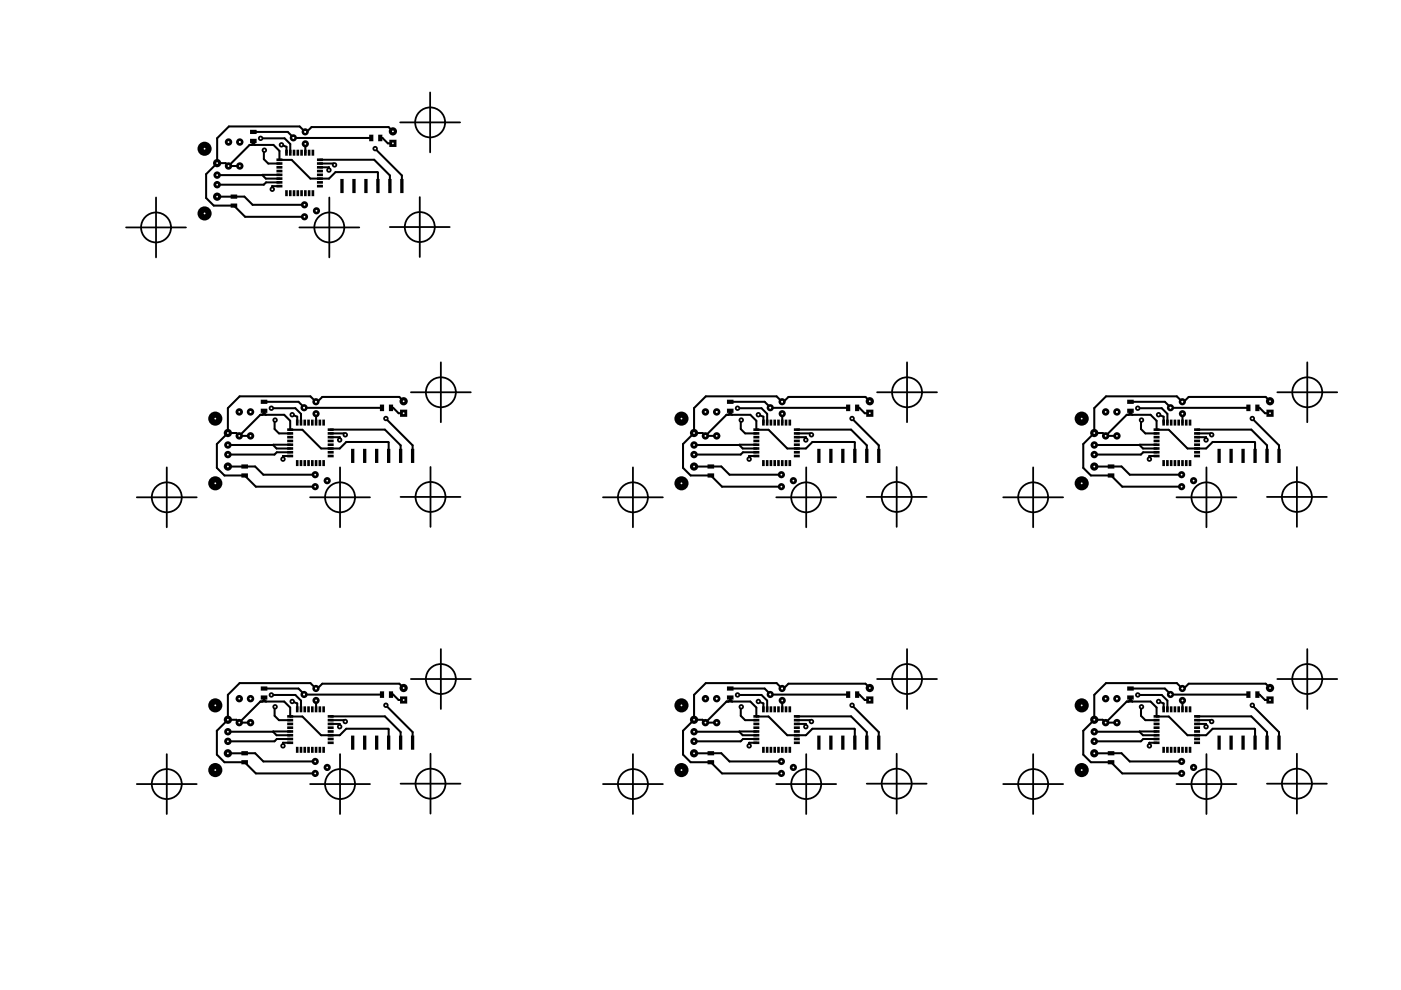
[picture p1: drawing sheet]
<svg xmlns="http://www.w3.org/2000/svg" width="297mm" height="210mm" viewBox="0 0 297 210" stroke-linecap="round" stroke-linejoin="round" font-family="sans-serif">
<g fill="none" stroke="#000" stroke-width=".38">
<path d="M91.2 19.6v12.7M84.8 26h12.7M26.7 48.2h12.7M33.1 41.9v12.7M63.5 48.2h12.7M69.8 41.9v12.7M82.7 48.1h12.7M89 41.8v12.7M93.5 76.8v12.7M192.3 76.8v12.7M277.2 76.8v12.7M35.4 99.1v12.7"/>
<path d="M72.1 99.1v12.7M87.1 83.2h12.7M91.3 99v12.7M134.2 99.1v12.7M170.9 99.1v12.7M186 83.2h12.7M190.1 99v12.7M219 99.1v12.7M255.8 99.1v12.7M270.8 83.2h12.7M275 99v12.7M29 105.4h12.7"/>
<path d="M65.7 105.4h12.7M84.9 105.4h12.7M127.8 105.4h12.7M164.6 105.4h12.7M183.8 105.4h12.7M212.7 105.4h12.7M249.4 105.4h12.7M268.6 105.4h12.7M93.5 137.6v12.7M192.3 137.6v12.7M277.2 137.6v12.7M35.4 159.9v12.7"/>
<path d="M72.1 159.9v12.7M87.1 144h12.7M91.3 159.8v12.7M134.2 159.9v12.7M170.9 159.9v12.7M186 144h12.7M190.1 159.8v12.7M219 159.9v12.7M255.8 159.9v12.7M270.8 144h12.7M275 159.8v12.7M29 166.2h12.7"/>
<path d="M65.7 166.2h12.7M84.9 166.2h12.7M127.8 166.2h12.7M164.6 166.2h12.7M183.8 166.2h12.7M212.7 166.2h12.7M249.4 166.2h12.7M268.6 166.2h12.7"/>
<circle cx="91.2" cy="26" r="3.2"/>
<circle cx="33.1" cy="48.2" r="3.2"/>
<circle cx="69.8" cy="48.2" r="3.2"/>
<circle cx="89" cy="48.1" r="3.2"/>
<circle cx="93.5" cy="83.2" r="3.2"/>
<circle cx="192.3" cy="83.2" r="3.2"/>
<circle cx="277.2" cy="83.2" r="3.2"/>
<circle cx="35.4" cy="105.4" r="3.2"/>
<circle cx="72.1" cy="105.4" r="3.2"/>
<circle cx="91.3" cy="105.4" r="3.2"/>
<circle cx="134.2" cy="105.4" r="3.2"/>
<circle cx="170.9" cy="105.4" r="3.2"/>
<circle cx="190.1" cy="105.4" r="3.2"/>
<circle cx="219" cy="105.4" r="3.2"/>
<circle cx="255.8" cy="105.4" r="3.2"/>
<circle cx="275" cy="105.4" r="3.2"/>
<circle cx="93.5" cy="144" r="3.2"/>
<circle cx="192.3" cy="144" r="3.2"/>
<circle cx="277.2" cy="144" r="3.2"/>
<circle cx="35.4" cy="166.2" r="3.2"/>
<circle cx="72.1" cy="166.2" r="3.2"/>
<circle cx="91.3" cy="166.2" r="3.2"/>
<circle cx="134.2" cy="166.2" r="3.2"/>
<circle cx="170.9" cy="166.2" r="3.2"/>
<circle cx="190.1" cy="166.2" r="3.2"/>
<circle cx="219" cy="166.2" r="3.2"/>
<circle cx="255.8" cy="166.2" r="3.2"/>
<circle cx="275" cy="166.2" r="3.2"/>
</g>
<g fill="#000">
<circle cx="43.4" cy="31.5" r="1.5"/>
<circle cx="46" cy="34.6" r=".88"/>
<circle cx="46" cy="39.2" r=".79"/>
<circle cx="46" cy="37.1" r=".79"/>
<circle cx="48.5" cy="30.1" r=".79"/>
<circle cx="48.5" cy="35.2" r=".79"/>
<circle cx="50.8" cy="30.1" r=".57"/>
<circle cx="50.8" cy="30.1" r=".79"/>
<circle cx="50.8" cy="35.2" r=".79"/>
<circle cx="55.3" cy="29.3" r=".57"/>
<circle cx="55.3" cy="29.3" r=".35"/>
<circle cx="56" cy="31.8" r=".57"/>
<circle cx="59.7" cy="30.7" r=".35"/>
<circle cx="59.7" cy="30.7" r=".57"/>
<circle cx="62.2" cy="29.2" r=".57"/>
<circle cx="62.2" cy="29.2" r=".76"/>
<circle cx="64.7" cy="28" r=".57"/>
<circle cx="64.7" cy="28" r=".76"/>
<circle cx="64.7" cy="30.5" r=".76"/>
<circle cx="69.7" cy="36.1" r=".57"/>
<circle cx="70.9" cy="35" r=".57"/>
<circle cx="79.5" cy="31.5" r=".57"/>
<circle cx="83.3" cy="27.9" r=".88"/>
<circle cx="43.4" cy="45.3" r="1.5"/>
<circle cx="46" cy="41.7" r=".88"/>
<circle cx="57.7" cy="40.1" r=".57"/>
<circle cx="64.6" cy="43.4" r=".76"/>
<circle cx="64.6" cy="46" r=".76"/>
<circle cx="67.1" cy="44.7" r=".76"/>
<circle cx="45.6" cy="88.8" r="1.5"/>
<circle cx="48.3" cy="94.3" r=".79"/>
<circle cx="48.3" cy="96.4" r=".79"/>
<circle cx="48.3" cy="98.9" r=".88"/>
<circle cx="48.3" cy="91.8" r=".88"/>
<circle cx="50.7" cy="92.4" r=".79"/>
<circle cx="50.7" cy="87.3" r=".79"/>
<circle cx="53.1" cy="87.3" r=".57"/>
<circle cx="53.1" cy="92.4" r=".79"/>
<circle cx="53.1" cy="87.3" r=".79"/>
<circle cx="57.5" cy="86.6" r=".57"/>
<circle cx="57.6" cy="86.6" r=".35"/>
<circle cx="58.3" cy="89.1" r=".57"/>
<circle cx="60" cy="97.3" r=".57"/>
<circle cx="62" cy="87.9" r=".57"/>
<circle cx="62" cy="87.9" r=".35"/>
<circle cx="64.5" cy="86.4" r=".57"/>
<circle cx="64.5" cy="86.4" r=".76"/>
<circle cx="67" cy="85.2" r=".76"/>
<circle cx="67" cy="85.2" r=".57"/>
<circle cx="67" cy="87.7" r=".76"/>
<circle cx="72" cy="93.3" r=".57"/>
<circle cx="73.2" cy="92.2" r=".57"/>
<circle cx="81.8" cy="88.7" r=".57"/>
<circle cx="85.6" cy="85.1" r=".88"/>
<circle cx="144.5" cy="88.8" r="1.5"/>
<circle cx="147.2" cy="98.9" r=".88"/>
<circle cx="147.2" cy="91.8" r=".88"/>
<circle cx="147.2" cy="94.3" r=".79"/>
<circle cx="147.2" cy="96.4" r=".79"/>
<circle cx="149.6" cy="87.3" r=".79"/>
<circle cx="149.6" cy="92.4" r=".79"/>
<circle cx="152" cy="87.3" r=".57"/>
<circle cx="152" cy="87.3" r=".79"/>
<circle cx="152" cy="92.4" r=".79"/>
<circle cx="156.4" cy="86.6" r=".57"/>
<circle cx="156.4" cy="86.6" r=".35"/>
<circle cx="157.2" cy="89.1" r=".57"/>
<circle cx="158.8" cy="97.3" r=".57"/>
<circle cx="160.8" cy="87.9" r=".35"/>
<circle cx="160.8" cy="87.9" r=".57"/>
<circle cx="163.3" cy="86.4" r=".57"/>
<circle cx="163.3" cy="86.4" r=".76"/>
<circle cx="165.8" cy="85.2" r=".57"/>
<circle cx="165.8" cy="85.2" r=".76"/>
<circle cx="165.8" cy="87.7" r=".76"/>
<circle cx="170.9" cy="93.3" r=".57"/>
<circle cx="172" cy="92.2" r=".57"/>
<circle cx="180.7" cy="88.7" r=".57"/>
<circle cx="184.4" cy="85.1" r=".88"/>
<circle cx="229.3" cy="88.8" r="1.5"/>
<circle cx="232" cy="98.9" r=".88"/>
<circle cx="232" cy="91.8" r=".88"/>
<circle cx="232" cy="94.3" r=".79"/>
<circle cx="232" cy="96.4" r=".79"/>
<circle cx="234.4" cy="92.4" r=".79"/>
<circle cx="234.4" cy="87.3" r=".79"/>
<circle cx="236.8" cy="87.3" r=".57"/>
<circle cx="236.8" cy="87.3" r=".79"/>
<circle cx="236.8" cy="92.4" r=".79"/>
<circle cx="241.2" cy="86.6" r=".57"/>
<circle cx="241.3" cy="86.6" r=".35"/>
<circle cx="242" cy="89.1" r=".57"/>
<circle cx="243.7" cy="97.3" r=".57"/>
<circle cx="245.6" cy="87.9" r=".35"/>
<circle cx="245.6" cy="87.9" r=".57"/>
<circle cx="248.2" cy="86.4" r=".57"/>
<circle cx="248.2" cy="86.4" r=".76"/>
<circle cx="250.7" cy="85.2" r=".57"/>
<circle cx="250.7" cy="85.2" r=".76"/>
<circle cx="250.7" cy="87.7" r=".76"/>
<circle cx="255.7" cy="93.3" r=".57"/>
<circle cx="256.9" cy="92.2" r=".57"/>
<circle cx="265.5" cy="88.7" r=".57"/>
<circle cx="269.3" cy="85.1" r=".88"/>
<circle cx="45.6" cy="102.5" r="1.5"/>
<circle cx="66.8" cy="100.6" r=".76"/>
<circle cx="66.8" cy="103.2" r=".76"/>
<circle cx="69.4" cy="101.9" r=".76"/>
<circle cx="144.5" cy="102.5" r="1.5"/>
<circle cx="165.7" cy="100.6" r=".76"/>
<circle cx="165.7" cy="103.2" r=".76"/>
<circle cx="168.2" cy="101.9" r=".76"/>
<circle cx="229.3" cy="102.5" r="1.5"/>
<circle cx="250.5" cy="100.6" r=".76"/>
<circle cx="250.5" cy="103.2" r=".76"/>
<circle cx="253.1" cy="101.9" r=".76"/>
<circle cx="45.6" cy="149.6" r="1.5"/>
<circle cx="48.3" cy="155.1" r=".79"/>
<circle cx="48.3" cy="157.2" r=".79"/>
<circle cx="48.3" cy="159.7" r=".88"/>
<circle cx="48.3" cy="152.6" r=".88"/>
<circle cx="50.7" cy="148.1" r=".79"/>
<circle cx="50.7" cy="153.2" r=".79"/>
<circle cx="53.1" cy="148.1" r=".79"/>
<circle cx="53.1" cy="153.2" r=".79"/>
<circle cx="53.1" cy="148.1" r=".57"/>
<circle cx="57.5" cy="147.3" r=".57"/>
<circle cx="57.6" cy="147.3" r=".35"/>
<circle cx="58.3" cy="149.9" r=".57"/>
<circle cx="60" cy="158.1" r=".57"/>
<circle cx="62" cy="148.7" r=".57"/>
<circle cx="62" cy="148.7" r=".35"/>
<circle cx="64.5" cy="147.2" r=".57"/>
<circle cx="64.5" cy="147.2" r=".76"/>
<circle cx="67" cy="146" r=".57"/>
<circle cx="67" cy="146" r=".76"/>
<circle cx="67" cy="148.5" r=".76"/>
<circle cx="72" cy="154.1" r=".57"/>
<circle cx="73.2" cy="153" r=".57"/>
<circle cx="81.8" cy="149.5" r=".57"/>
<circle cx="85.6" cy="145.9" r=".88"/>
<circle cx="144.5" cy="149.6" r="1.5"/>
<circle cx="147.2" cy="159.7" r=".88"/>
<circle cx="147.2" cy="152.6" r=".88"/>
<circle cx="147.2" cy="155.1" r=".79"/>
<circle cx="147.2" cy="157.2" r=".79"/>
<circle cx="149.6" cy="153.2" r=".79"/>
<circle cx="149.6" cy="148.1" r=".79"/>
<circle cx="152" cy="148.1" r=".79"/>
<circle cx="152" cy="153.2" r=".79"/>
<circle cx="152" cy="148.1" r=".57"/>
<circle cx="156.4" cy="147.3" r=".57"/>
<circle cx="156.4" cy="147.3" r=".35"/>
<circle cx="157.2" cy="149.9" r=".57"/>
<circle cx="158.8" cy="158.1" r=".57"/>
<circle cx="160.8" cy="148.7" r=".35"/>
<circle cx="160.8" cy="148.7" r=".57"/>
<circle cx="163.3" cy="147.2" r=".57"/>
<circle cx="163.3" cy="147.2" r=".76"/>
<circle cx="165.8" cy="146" r=".57"/>
<circle cx="165.8" cy="146" r=".76"/>
<circle cx="165.8" cy="148.5" r=".76"/>
<circle cx="170.9" cy="154.1" r=".57"/>
<circle cx="172" cy="153" r=".57"/>
<circle cx="180.7" cy="149.5" r=".57"/>
<circle cx="184.4" cy="145.9" r=".88"/>
<circle cx="229.3" cy="149.6" r="1.5"/>
<circle cx="232" cy="159.7" r=".88"/>
<circle cx="232" cy="152.6" r=".88"/>
<circle cx="232" cy="155.1" r=".79"/>
<circle cx="232" cy="157.2" r=".79"/>
<circle cx="234.4" cy="153.2" r=".79"/>
<circle cx="234.4" cy="148.1" r=".79"/>
<circle cx="236.8" cy="148.1" r=".79"/>
<circle cx="236.8" cy="153.2" r=".79"/>
<circle cx="236.8" cy="148.1" r=".57"/>
<circle cx="241.2" cy="147.3" r=".57"/>
<circle cx="241.3" cy="147.3" r=".35"/>
<circle cx="242" cy="149.9" r=".57"/>
<circle cx="243.7" cy="158.1" r=".57"/>
<circle cx="245.6" cy="148.7" r=".35"/>
<circle cx="245.6" cy="148.7" r=".57"/>
<circle cx="248.2" cy="147.2" r=".57"/>
<circle cx="248.2" cy="147.2" r=".76"/>
<circle cx="250.7" cy="146" r=".57"/>
<circle cx="250.7" cy="146" r=".76"/>
<circle cx="250.7" cy="148.5" r=".76"/>
<circle cx="255.7" cy="154.1" r=".57"/>
<circle cx="256.9" cy="153" r=".57"/>
<circle cx="265.5" cy="149.5" r=".57"/>
<circle cx="269.3" cy="145.9" r=".88"/>
<circle cx="45.6" cy="163.3" r="1.5"/>
<circle cx="66.8" cy="161.4" r=".76"/>
<circle cx="66.8" cy="164" r=".76"/>
<circle cx="69.4" cy="162.7" r=".76"/>
<circle cx="144.5" cy="163.3" r="1.5"/>
<circle cx="165.7" cy="164" r=".76"/>
<circle cx="165.7" cy="161.4" r=".76"/>
<circle cx="168.2" cy="162.7" r=".76"/>
<circle cx="229.3" cy="163.3" r="1.5"/>
<circle cx="250.5" cy="161.4" r=".76"/>
<circle cx="250.5" cy="164" r=".76"/>
<circle cx="253.1" cy="162.7" r=".76"/>
</g>
<g fill="none" stroke="#000" stroke-width=".56">
<path d="M58.6 39.5h1.3M58.6 38.7h1.3M58.6 37.9h1.3M58.6 37.1h1.3M58.6 36.3h1.3M58.6 35.5h1.3M58.6 34.7h1.3M58.6 33.9h1.3M67.2 39.5h1.3M67.2 38.7h1.3M67.2 37.9h1.3M67.2 37.1h1.3"/>
<path d="M67.2 36.3h1.3M67.2 35.5h1.3M67.2 34.7h1.3M67.2 33.9h1.3M60.9 96.7h1.3M60.9 95.9h1.3M60.9 95.1h1.3M60.9 94.3h1.3M60.9 93.5h1.3M60.9 92.7h1.3M60.9 91.9h1.3M60.9 91.1h1.3"/>
<path d="M69.5 96.7h1.2M69.5 95.9h1.2M69.5 95.1h1.2M69.5 94.3h1.2M69.5 93.5h1.2M69.5 92.7h1.2M69.5 91.9h1.2M69.5 91.1h1.2M159.7 96.7h1.3M159.7 95.9h1.3M159.7 95.1h1.3M159.7 94.3h1.3"/>
<path d="M159.7 93.5h1.3M159.7 92.7h1.3M159.7 91.9h1.3M159.7 91.1h1.3M168.3 96.7h1.3M168.3 95.9h1.3M168.3 95.1h1.3M168.3 94.3h1.3M168.3 93.5h1.3M168.3 92.7h1.3M168.3 91.9h1.3M168.3 91.1h1.3"/>
<path d="M244.6 96.7h1.3M244.6 95.9h1.3M244.6 95.1h1.3M244.6 94.3h1.3M244.6 93.5h1.3M244.6 92.7h1.3M244.6 91.9h1.3M244.6 91.1h1.3M253.2 96.7h1.2M253.2 95.9h1.2M253.2 95.1h1.2M253.2 94.3h1.2"/>
<path d="M253.2 93.5h1.2M253.2 92.7h1.2M253.2 91.9h1.2M253.2 91.1h1.2M60.9 157.5h1.3M60.9 156.7h1.3M60.9 155.9h1.3M60.9 155.1h1.3M60.9 154.3h1.3M60.9 153.5h1.3M60.9 152.7h1.3M60.9 151.9h1.3"/>
<path d="M69.5 157.5h1.2M69.5 156.7h1.2M69.5 155.9h1.2M69.5 155.1h1.2M69.5 154.3h1.2M69.5 153.5h1.2M69.5 152.7h1.2M69.5 151.9h1.2M159.7 157.5h1.3M159.7 156.7h1.3M159.7 155.9h1.3M159.7 155.1h1.3"/>
<path d="M159.7 154.3h1.3M159.7 153.5h1.3M159.7 152.7h1.3M159.7 151.9h1.3M168.3 157.5h1.3M168.3 156.7h1.3M168.3 155.9h1.3M168.3 155.1h1.3M168.3 154.3h1.3M168.3 153.5h1.3M168.3 152.7h1.3M168.3 151.9h1.3"/>
<path d="M244.6 157.5h1.3M244.6 156.7h1.3M244.6 155.9h1.3M244.6 155.1h1.3M244.6 154.3h1.3M244.6 153.5h1.3M244.6 152.7h1.3M244.6 151.9h1.3M253.2 157.5h1.2M253.2 156.7h1.2M253.2 155.9h1.2M253.2 155.1h1.2"/>
<path d="M253.2 154.3h1.2M253.2 153.5h1.2M253.2 152.7h1.2M253.2 151.9h1.2"/>
</g>
<g fill="none" stroke="#000" stroke-width="1.3" stroke-linecap="butt">
<path d="M60.5 32.4h.5M61.3 32.4h.5M62.1 32.4h.5M62.9 32.4h.5M63.7 32.4h.5M64.5 32.4h.5M65.3 32.4h.5M66.1 32.4h.5M60.5 41h.5M61.3 41h.5M62.1 41h.5M62.9 41h.5"/>
<path d="M63.7 41h.5M64.5 41h.5M65.3 41h.5M66.1 41h.5M62.7 89.6h.6M62.7 98.2h.6M63.5 89.6h.6M63.5 98.2h.6M64.3 89.6h.6M64.3 98.2h.6M65.1 89.6h.6M65.1 98.2h.6"/>
<path d="M65.9 89.6h.6M65.9 98.2h.6M66.7 89.6h.6M66.7 98.2h.6M67.5 89.6h.6M67.5 98.2h.6M68.3 89.6h.6M68.3 98.2h.6M161.6 89.6h.5M161.6 98.2h.5M162.4 89.6h.5M162.4 98.2h.5"/>
<path d="M163.2 89.6h.5M163.2 98.2h.5M164 89.6h.5M164 98.2h.5M164.8 89.6h.5M164.8 98.2h.5M165.6 89.6h.5M165.6 98.2h.5M166.4 89.6h.5M166.4 98.2h.5M167.2 89.6h.5M167.2 98.2h.5"/>
<path d="M246.4 89.6h.6M246.4 98.2h.6M247.2 89.6h.6M247.2 98.2h.6M248 89.6h.6M248 98.2h.6M248.8 89.6h.6M248.8 98.2h.6M249.6 89.6h.6M249.6 98.2h.6M250.4 89.6h.6M250.4 98.2h.6"/>
<path d="M251.2 89.6h.6M251.2 98.2h.6M252 89.6h.6M252 98.2h.6M62.7 150.4h.6M62.7 159h.6M63.5 150.4h.6M63.5 159h.6M64.3 150.4h.6M64.3 159h.6M65.1 150.4h.6M65.1 159h.6"/>
<path d="M65.9 150.4h.6M65.9 159h.6M66.7 150.4h.6M66.7 159h.6M67.5 150.4h.6M67.5 159h.6M68.3 150.4h.6M68.3 159h.6M161.6 150.4h.5M161.6 159h.5M162.4 150.4h.5M162.4 159h.5"/>
<path d="M163.2 150.4h.5M163.2 159h.5M164 150.4h.5M164 159h.5M164.8 150.4h.5M164.8 159h.5M165.6 150.4h.5M165.6 159h.5M166.4 150.4h.5M166.4 159h.5M167.2 150.4h.5M167.2 159h.5"/>
<path d="M246.4 150.4h.6M246.4 159h.6M247.2 150.4h.6M247.2 159h.6M248 150.4h.6M248 159h.6M248.8 150.4h.6M248.8 159h.6M249.6 150.4h.6M249.6 159h.6M250.4 150.4h.6M250.4 159h.6"/>
<path d="M251.2 150.4h.6M251.2 159h.6M252 150.4h.6M252 159h.6"/>
</g>
<path d="M83.3 29.6v1.6M85.6 86.9v1.5M184.4 86.9v1.5M269.3 86.9v1.5M85.6 147.7v1.5M184.4 147.7v1.5M269.3 147.7v1.5" fill="none" stroke="#000" stroke-width="1.5" stroke-linecap="butt"/>
<g fill="none" stroke="#000" stroke-width="1.4" stroke-linecap="butt">
<path d="M53.7 27.5v.9M53.7 29.4v.9M78.3 29.3h.9M80.2 29.3h.9M49.6 41.2v.9M49.6 43.1v.9M51.9 98.5v.9M56 84.7v.9M56 86.7v.8M80.5 86.5h.9M82.5 86.5h.8M150.7 98.5v.9"/>
<path d="M154.8 84.7v.9M154.8 86.7v.8M179.4 86.5h.9M181.3 86.5h.9M235.6 98.5v.9M239.7 84.7v.9M239.7 86.7v.8M264.2 86.5h.9M266.1 86.5h.9M51.9 100.4v.9M150.7 100.4v.9M235.6 100.4v.9"/>
<path d="M51.9 159.3v.8M56 145.5v.9M56 147.4v.9M80.5 147.3h.9M82.5 147.3h.8M150.7 159.3v.8M154.8 145.5v.9M154.8 147.4v.9M179.4 147.3h.9M181.3 147.3h.9M235.6 159.3v.8M239.7 145.5v.9"/>
<path d="M239.7 147.4v.9M264.2 147.3h.9M266.1 147.3h.9M51.9 161.2v.9M150.7 161.2v.9M235.6 161.2v.9"/>
</g>
<g fill="none" stroke="#000" stroke-width="3" stroke-linecap="butt">
<path d="M72.2 39.4h.7M74.7 39.4h.7M77.2 39.4h.7M79.8 39.4h.7M82.3 39.4h.7M84.9 39.4h.7M74.4 96.7h.7M77 96.7h.7M79.5 96.7h.7M82.1 96.7h.7M84.6 96.7h.7M87.1 96.7h.7"/>
<path d="M173.3 96.7h.7M175.8 96.7h.7M178.3 96.7h.7M180.9 96.7h.7M183.4 96.7h.7M186 96.7h.7M258.1 96.7h.7M260.7 96.7h.7M263.2 96.7h.7M265.7 96.7h.7M268.3 96.7h.7M270.8 96.7h.7"/>
<path d="M74.4 157.5h.7M77 157.5h.7M79.5 157.5h.7M82.1 157.5h.7M84.6 157.5h.7M87.1 157.5h.7M173.3 157.5h.7M175.8 157.5h.7M178.3 157.5h.7M180.9 157.5h.7M183.4 157.5h.7M186 157.5h.7"/>
<path d="M258.1 157.5h.7M260.7 157.5h.7M263.2 157.5h.7M265.7 157.5h.7M268.3 157.5h.7M270.8 157.5h.7"/>
</g>
<g fill="none" stroke="#000" stroke-width=".43">
<path d="M46 34.6h1.8l.7 .6M46 34.6l-2.3 2.3v5.1l1.6 1.6h4.3l2.4 2.4h12.6M46 37.1h9.6M48.5 35.2l4.4-4.5h5.1l1.2 1.3 .1 1.9h2.5l4 4h4l1.3-1.4h8.9l.1 2.9M48.5 35.2h2.3M53.7 30.3l-.4 .4M53.7 29.9v.4M53.7 30.3l.4 .4M53.7 28h7.3l1.2 1.3h16.5M55.3 29.3h5l1.2 1.2v1.9M55.6 37.1l.8 .8h2.8M56 31.8l-.1 1.9 1 1h2.3"/>
<path d="M57.7 39.5v.6M57.7 39.5h.1M57.7 39.5h1.5M59.2 37.1h-3.6M59.2 38.7h-2.8l-.5 .5h-9.9M59.7 30.7l1 .4v1.3M64.7 30.5h.1M64.7 30.5v1.9M67.8 34.7h2.8l.3 .3M67.8 33.9h11.5l3.4 3.3v2.2M67.8 35.5h1.9M69.7 35.5h.1"/>
<path d="M69.7 35.5v.6M79.5 31.5l5.7 5.7v2.2M79.5 31.5h.1M80.6 29.3h.5l1.1 1.1h1.1M83.3 27.9l-.9-1h-16.3l-1.1 1.1h-.3l-1.2-1.2h-15l-2.5 2.5v5.3M46 41.7h5.8l1.8 1.7h11M48.3 98.9h5.8l1.7 1.7h11M48.3 94.3h9.6M48.3 91.8l-2.3 2.3v5.1l1.6 1.6h4.3l2.3 2.4h12.6M48.3 91.8h1.8l.6 .6M50.7 92.4h2.4M51.9 98.9h.1"/>
<path d="M56 85.2h7.3l1.2 1.3h16.5M56 87.5l.4 .4M56 87.1v.4M56 87.5l-.4 .4M57.5 86.6h5.1l1.2 1.2v1.8M57.9 94.3l.7 .8h2.9M58.3 89.1l-.1 1.9 .9 .9h2.4M60 96.7h.1M60 96.7v.6M60 96.7h1.5M61.5 91.1v-1.9l-1.2-1.3h-5.1l-4.5 4.5M61.5 95.9h-2.8l-.5 .5h-9.9"/>
<path d="M61.5 94.3h-3.6M61.5 91.1h.1M61.6 91.1h2.5l4 4h3.9l1.4-1.4h8.9l.1 3M62 87.9l1 .4v1.3M67 87.7h.1M67 87.7v1.9M70.1 92.7h1.9M70.1 91.9h2.8l.3 .3M70.1 91.1h11.5l3.3 3.3v2.3M72 92.7h.1M72 92.7v.6M81.8 88.7l5.7 5.7v2.3"/>
<path d="M82.9 86.5h.5l1.1 1.1h1.1M85.6 85.1l-.9-.9h-16.4l-1 1h-.3l-1.2-1.2h-15l-2.5 2.5v5.3M147.2 91.8l-2.4 2.3v5.1l1.6 1.6h4.3l2.4 2.4h12.6M147.2 98.9h5.7l1.8 1.7h11M147.2 94.3h9.5M147.2 91.8h1.8l.6 .6M149.6 92.4l4.4-4.5h5.1l1.3 1.3v1.9h2.6l3.9 4h4l1.3-1.4h8.9l.1 3M149.6 92.4h2.4M150.7 98.9h.1M154.8 85.2h7.3l1.2 1.2M154.8 87.5l-.4 .4M154.8 87.1v.4"/>
<path d="M154.8 87.5l.4 .4M156.4 86.6h5.1l1.2 1.2v1.8M156.7 94.3l.8 .8h2.9M157.2 89.1l-.1 1.9 .9 .9h2.4M158.8 96.7v.6M158.8 96.7h.1M158.8 96.7h1.6M160.4 95.9h-2.9l-.5 .5h-9.8M160.4 94.3h-3.7M160.8 87.9l1.1 .4v1.3M163.3 86.4v.1M163.3 86.5h16.5"/>
<path d="M165.8 87.7h.1M165.9 87.7v1.9M168.9 92.7h1.9M168.9 91.9h2.8l.3 .3M168.9 91.1h11.5l3.4 3.3v2.3M170.8 92.7h.1M170.9 92.7v.6M180.7 88.7l5.6 5.7v2.3M181.7 86.5h.5l1.1 1.1h1.1M184.4 85.1l-.9-.9h-16.3l-1 1h-.4l-1.1-1.2h-15.1l-2.4 2.5v5.3M232 91.8l-2.3 2.3v5.1l1.6 1.6h4.3l2.3 2.4h12.6M232 98.9h5.8l1.7 1.7h11"/>
<path d="M232 94.3h9.6M232 91.8h1.8l.6 .6M234.4 92.4l4.5-4.5h5l1.3 1.3v1.9h2.6l4 4h3.9l1.4-1.4h8.9l.1 3M234.4 92.4h2.4M235.6 98.9h.1M239.7 87.1v.4M239.7 85.2h7.3l1.2 1.2M239.7 87.5l.4 .4M239.7 87.5l-.4 .4M241.2 86.6h5.1l1.2 1.2v1.8M241.6 94.3l.7 .8h2.9M242 89.1l-.1 1.9 .9 .9h2.4"/>
<path d="M243.7 96.7v.6M243.7 96.7h.1M243.7 96.7h1.5M245.2 95.9h-2.8l-.5 .5h-9.9M245.2 94.3h-3.6M245.6 87.9l1.1 .4v1.3M248.2 86.4v.1M248.2 86.5h16.5M250.7 87.7h.1M250.7 87.7v1.9M253.8 91.1h11.5l3.3 3.3v2.3M253.8 92.7h1.9"/>
<path d="M253.8 91.9h2.8l.3 .3M255.7 92.7h.1M255.7 92.7v.6M265.5 88.7l5.7 5.7v2.3M266.6 86.5h.5l1.1 1.1h1.1M269.3 85.1l-.9-.9h-16.4l-1 1h-.3l-1.2-1.2h-15l-2.5 2.5v5.3M48.3 152.6h1.8l.6 .6M48.3 152.6l-2.3 2.3v5.1l1.6 1.6h4.3l2.3 2.4h12.6M48.3 155.1h9.6M48.3 159.7h5.8l1.7 1.7h11M50.7 153.2h2.4M51.9 159.7h.1"/>
<path d="M56 146h7.3l1.2 1.3h16.5M56 147.9v.4M56 148.3l-.4 .4M56 148.3l.4 .4M57.5 147.3h5.1l1.2 1.2v1.9M57.9 155.1l.7 .8h2.9M58.3 149.9l-.1 1.9 .9 .9h2.4M60 157.5v.6M60 157.5h.1M60 157.5h1.5M61.5 151.9v-1.9l-1.2-1.3h-5.1l-4.5 4.5M61.5 155.1h-3.6"/>
<path d="M61.5 156.7h-2.8l-.5 .5h-9.9M61.5 151.9h.1M61.6 151.9h2.5l4 4h3.9l1.4-1.4h8.9l.1 3M62 148.7l1 .4v1.3M67 148.5h.1M67 148.5v1.9M70.1 151.9h11.5l3.3 3.3v2.3M70.1 152.7h2.8l.3 .3M70.1 153.5h1.9M72 153.5h.1M72 153.5v.6M81.8 149.5l5.7 5.7v2.3"/>
<path d="M82.9 147.3h.5l1.1 1.1h1.1M85.6 145.9l-.9-.9h-16.4l-1 1h-.3l-1.2-1.2h-15l-2.5 2.5v5.3M147.2 152.6h1.8l.6 .6M147.2 152.6l-2.4 2.3v5.1l1.6 1.6h4.3l2.4 2.4h12.6M147.2 155.1h9.5M147.2 159.7h5.7l1.8 1.7h11M149.6 153.2l4.4-4.5h5.1l1.3 1.3v1.9h2.6l3.9 4h4l1.3-1.4h8.9l.1 3M149.6 153.2h2.4M150.7 159.7h.1M154.8 146h7.3l1.2 1.2M154.8 147.9v.4M154.8 148.3l.4 .4"/>
<path d="M154.8 148.3l-.4 .4M156.4 147.3h5.1l1.2 1.2v1.9M156.7 155.1l.8 .8h2.9M157.2 149.9l-.1 1.9 .9 .9h2.4M158.8 157.5v.6M158.8 157.5h.1M158.8 157.5h1.6M160.4 155.1h-3.7M160.4 156.7h-2.9l-.5 .5h-9.8M160.8 148.7l1.1 .4v1.3M163.3 147.2v.1M163.3 147.3h16.5"/>
<path d="M165.8 148.5h.1M165.9 148.5v1.9M168.9 151.9h11.5l3.4 3.3v2.3M168.9 152.7h2.8l.3 .3M168.9 153.5h1.9M170.8 153.5h.1M170.9 153.5v.6M180.7 149.5l5.6 5.7v2.3M181.7 147.3h.5l1.1 1.1h1.1M184.4 145.9l-.9-.9h-16.3l-1 1h-.4l-1.1-1.2h-15.1l-2.4 2.5v5.3M232 152.6h1.8l.6 .6M232 152.6l-2.3 2.3v5.1l1.6 1.6h4.3l2.3 2.4h12.6"/>
<path d="M232 155.1h9.6M232 159.7h5.8l1.7 1.7h11M234.4 153.2l4.5-4.5h5l1.3 1.3v1.9h2.6l4 4h3.9l1.4-1.4h8.9l.1 3M234.4 153.2h2.4M235.6 159.7h.1M239.7 146h7.3l1.2 1.2M239.7 148.3l-.4 .4M239.7 147.9v.4M239.7 148.3l.4 .4M241.2 147.3h5.1l1.2 1.2v1.9M241.6 155.1l.7 .8h2.9M242 149.9l-.1 1.9 .9 .9h2.4"/>
<path d="M243.7 157.5v.6M243.7 157.5h.1M243.7 157.5h1.5M245.2 155.1h-3.6M245.2 156.7h-2.8l-.5 .5h-9.9M245.6 148.7l1.1 .4v1.3M248.2 147.2v.1M248.2 147.3h16.5M250.7 148.5h.1M250.7 148.5v1.9M253.8 151.9h11.5l3.3 3.3v2.3M253.8 152.7h2.8l.3 .3"/>
<path d="M253.8 153.5h1.9M255.7 153.5h.1M255.7 153.5v.6M265.5 149.5l5.7 5.7v2.3M266.6 147.3h.5l1.1 1.1h1.1M269.3 145.9l-.9-.9h-16.4l-1 1h-.3l-1.2-1.2h-15l-2.5 2.5v5.3"/>
</g>
<g fill="#fff">
<circle cx="64.7" cy="28" r=".19"/>
<circle cx="57.7" cy="40.1" r=".19"/>
<circle cx="79.5" cy="31.5" r=".19"/>
<circle cx="56" cy="31.8" r=".19"/>
<circle cx="50.8" cy="30.1" r=".19"/>
<circle cx="59.7" cy="30.7" r=".19"/>
<circle cx="55.3" cy="29.3" r=".19"/>
<circle cx="70.9" cy="35" r=".19"/>
<circle cx="69.7" cy="36.1" r=".19"/>
<circle cx="62.2" cy="29.2" r=".19"/>
<circle cx="250.7" cy="146" r=".19"/>
<circle cx="243.7" cy="158.1" r=".19"/>
<circle cx="265.5" cy="149.5" r=".19"/>
<circle cx="242" cy="149.9" r=".19"/>
<circle cx="236.8" cy="148.1" r=".19"/>
<circle cx="245.6" cy="148.7" r=".19"/>
<circle cx="241.2" cy="147.3" r=".19"/>
<circle cx="256.9" cy="153" r=".19"/>
<circle cx="255.7" cy="154.1" r=".19"/>
<circle cx="248.2" cy="147.2" r=".19"/>
<circle cx="248.2" cy="86.4" r=".19"/>
<circle cx="255.7" cy="93.3" r=".19"/>
<circle cx="256.9" cy="92.2" r=".19"/>
<circle cx="241.2" cy="86.6" r=".19"/>
<circle cx="245.6" cy="87.9" r=".19"/>
<circle cx="236.8" cy="87.3" r=".19"/>
<circle cx="242" cy="89.1" r=".19"/>
<circle cx="265.5" cy="88.7" r=".19"/>
<circle cx="243.7" cy="97.3" r=".19"/>
<circle cx="250.7" cy="85.2" r=".19"/>
<circle cx="64.5" cy="86.4" r=".19"/>
<circle cx="72" cy="93.3" r=".19"/>
<circle cx="73.2" cy="92.2" r=".19"/>
<circle cx="57.5" cy="86.6" r=".19"/>
<circle cx="62" cy="87.9" r=".19"/>
<circle cx="53.1" cy="87.3" r=".19"/>
<circle cx="58.3" cy="89.1" r=".19"/>
<circle cx="81.8" cy="88.7" r=".19"/>
<circle cx="60" cy="97.3" r=".19"/>
<circle cx="67" cy="85.2" r=".19"/>
<circle cx="165.8" cy="85.2" r=".19"/>
<circle cx="158.8" cy="97.3" r=".19"/>
<circle cx="180.7" cy="88.7" r=".19"/>
<circle cx="157.2" cy="89.1" r=".19"/>
<circle cx="152" cy="87.3" r=".19"/>
<circle cx="160.8" cy="87.9" r=".19"/>
<circle cx="156.4" cy="86.6" r=".19"/>
<circle cx="172" cy="92.2" r=".19"/>
<circle cx="170.9" cy="93.3" r=".19"/>
<circle cx="163.3" cy="86.4" r=".19"/>
<circle cx="163.3" cy="147.2" r=".19"/>
<circle cx="170.9" cy="154.1" r=".19"/>
<circle cx="172" cy="153" r=".19"/>
<circle cx="156.4" cy="147.3" r=".19"/>
<circle cx="160.8" cy="148.7" r=".19"/>
<circle cx="152" cy="148.1" r=".19"/>
<circle cx="157.2" cy="149.9" r=".19"/>
<circle cx="180.7" cy="149.5" r=".19"/>
<circle cx="158.8" cy="158.1" r=".19"/>
<circle cx="165.8" cy="146" r=".19"/>
<circle cx="67" cy="146" r=".19"/>
<circle cx="60" cy="158.1" r=".19"/>
<circle cx="81.8" cy="149.5" r=".19"/>
<circle cx="58.3" cy="149.9" r=".19"/>
<circle cx="53.1" cy="148.1" r=".19"/>
<circle cx="62" cy="148.7" r=".19"/>
<circle cx="57.5" cy="147.3" r=".19"/>
<circle cx="73.2" cy="153" r=".19"/>
<circle cx="72" cy="154.1" r=".19"/>
<circle cx="64.5" cy="147.2" r=".19"/>
<circle cx="46" cy="34.6" r=".19"/>
<circle cx="46" cy="37.1" r=".19"/>
<circle cx="46" cy="39.2" r=".19"/>
<circle cx="46" cy="41.7" r=".19"/>
<circle cx="43.4" cy="31.5" r=".19"/>
<circle cx="43.4" cy="45.3" r=".19"/>
<circle cx="50.8" cy="35.2" r=".19"/>
<circle cx="48.5" cy="30.1" r=".19"/>
<circle cx="48.5" cy="35.2" r=".19"/>
<circle cx="83.3" cy="30.4" r=".19"/>
<circle cx="83.3" cy="27.9" r=".19"/>
<circle cx="67.1" cy="44.7" r=".19"/>
<circle cx="64.6" cy="46" r=".19"/>
<circle cx="64.6" cy="43.4" r=".19"/>
<circle cx="64.7" cy="30.5" r=".19"/>
<circle cx="232" cy="152.6" r=".19"/>
<circle cx="232" cy="155.1" r=".19"/>
<circle cx="232" cy="157.2" r=".19"/>
<circle cx="232" cy="159.7" r=".19"/>
<circle cx="229.3" cy="149.6" r=".19"/>
<circle cx="229.3" cy="163.3" r=".19"/>
<circle cx="236.8" cy="153.2" r=".19"/>
<circle cx="234.4" cy="148.1" r=".19"/>
<circle cx="234.4" cy="153.2" r=".19"/>
<circle cx="269.3" cy="148.4" r=".19"/>
<circle cx="269.3" cy="145.9" r=".19"/>
<circle cx="253.1" cy="162.7" r=".19"/>
<circle cx="250.5" cy="164" r=".19"/>
<circle cx="250.5" cy="161.4" r=".19"/>
<circle cx="250.7" cy="148.5" r=".19"/>
<circle cx="250.7" cy="87.7" r=".19"/>
<circle cx="253.1" cy="101.9" r=".19"/>
<circle cx="250.5" cy="103.2" r=".19"/>
<circle cx="250.5" cy="100.6" r=".19"/>
<circle cx="269.3" cy="87.6" r=".19"/>
<circle cx="269.3" cy="85.1" r=".19"/>
<circle cx="234.4" cy="87.3" r=".19"/>
<circle cx="234.4" cy="92.4" r=".19"/>
<circle cx="236.8" cy="92.4" r=".19"/>
<circle cx="232" cy="91.8" r=".19"/>
<circle cx="232" cy="94.3" r=".19"/>
<circle cx="232" cy="96.4" r=".19"/>
<circle cx="232" cy="98.9" r=".19"/>
<circle cx="229.3" cy="88.8" r=".19"/>
<circle cx="229.3" cy="102.5" r=".19"/>
<circle cx="67" cy="87.7" r=".19"/>
<circle cx="69.4" cy="101.9" r=".19"/>
<circle cx="66.8" cy="103.2" r=".19"/>
<circle cx="66.8" cy="100.6" r=".19"/>
<circle cx="85.6" cy="87.6" r=".19"/>
<circle cx="85.6" cy="85.1" r=".19"/>
<circle cx="50.7" cy="87.3" r=".19"/>
<circle cx="50.7" cy="92.4" r=".19"/>
<circle cx="53.1" cy="92.4" r=".19"/>
<circle cx="48.3" cy="91.8" r=".19"/>
<circle cx="48.3" cy="94.3" r=".19"/>
<circle cx="48.3" cy="96.4" r=".19"/>
<circle cx="48.3" cy="98.9" r=".19"/>
<circle cx="45.6" cy="88.8" r=".19"/>
<circle cx="45.6" cy="102.5" r=".19"/>
<circle cx="147.2" cy="91.8" r=".19"/>
<circle cx="147.2" cy="94.3" r=".19"/>
<circle cx="147.2" cy="96.4" r=".19"/>
<circle cx="147.2" cy="98.9" r=".19"/>
<circle cx="144.5" cy="88.8" r=".19"/>
<circle cx="144.5" cy="102.5" r=".19"/>
<circle cx="152" cy="92.4" r=".19"/>
<circle cx="149.6" cy="87.3" r=".19"/>
<circle cx="149.6" cy="92.4" r=".19"/>
<circle cx="184.4" cy="87.6" r=".19"/>
<circle cx="184.4" cy="85.1" r=".19"/>
<circle cx="168.2" cy="101.9" r=".19"/>
<circle cx="165.7" cy="103.2" r=".19"/>
<circle cx="165.7" cy="100.6" r=".19"/>
<circle cx="165.8" cy="87.7" r=".19"/>
<circle cx="165.8" cy="148.5" r=".19"/>
<circle cx="168.2" cy="162.7" r=".19"/>
<circle cx="165.7" cy="164" r=".19"/>
<circle cx="165.7" cy="161.4" r=".19"/>
<circle cx="184.4" cy="148.4" r=".19"/>
<circle cx="184.4" cy="145.9" r=".19"/>
<circle cx="149.6" cy="148.1" r=".19"/>
<circle cx="149.6" cy="153.2" r=".19"/>
<circle cx="152" cy="153.2" r=".19"/>
<circle cx="147.2" cy="152.6" r=".19"/>
<circle cx="147.2" cy="155.1" r=".19"/>
<circle cx="147.2" cy="157.2" r=".19"/>
<circle cx="147.2" cy="159.7" r=".19"/>
<circle cx="144.5" cy="149.6" r=".19"/>
<circle cx="144.5" cy="163.3" r=".19"/>
<circle cx="48.3" cy="152.6" r=".19"/>
<circle cx="48.3" cy="155.1" r=".19"/>
<circle cx="48.3" cy="157.2" r=".19"/>
<circle cx="48.3" cy="159.7" r=".19"/>
<circle cx="45.6" cy="149.6" r=".19"/>
<circle cx="45.6" cy="163.3" r=".19"/>
<circle cx="53.1" cy="153.2" r=".19"/>
<circle cx="50.7" cy="148.1" r=".19"/>
<circle cx="50.7" cy="153.2" r=".19"/>
<circle cx="85.6" cy="148.4" r=".19"/>
<circle cx="85.6" cy="145.9" r=".19"/>
<circle cx="69.4" cy="162.7" r=".19"/>
<circle cx="66.8" cy="164" r=".19"/>
<circle cx="66.8" cy="161.4" r=".19"/>
<circle cx="67" cy="148.5" r=".19"/>
</g>
</svg>
